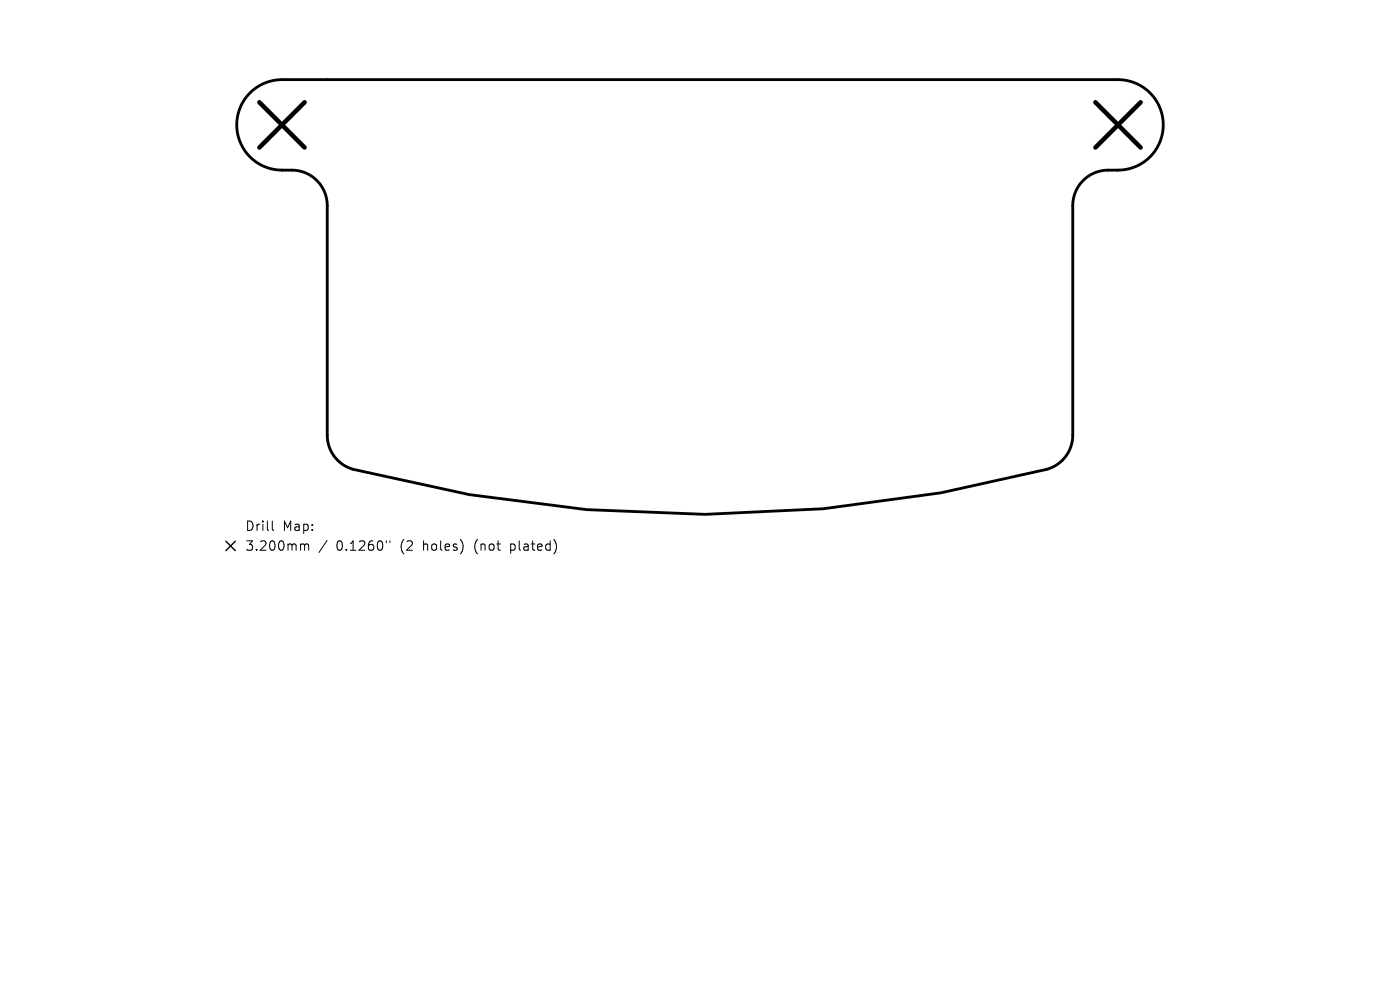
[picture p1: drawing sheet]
<svg xmlns="http://www.w3.org/2000/svg" width="297mm" height="210mm" viewBox="0 0 297 210" stroke-linecap="round" stroke-linejoin="round" font-family="sans-serif">
<defs><g id="words">
<g font-size="2.8">
<text x="51.9" y="112.9">Drill</text>
<text x="59.9" y="112.9">Map:</text>
<text x="51.9" y="117.1">3.200mm</text>
<text x="71.4" y="117.1">0.1260&quot;</text>
<text x="85.1" y="117.1">(2</text>
<text x="90.1" y="117.1">holes)</text>
<text x="101.1" y="117.1">(not</text>
<text x="108.9" y="117.1">plated)</text>
</g>
</g></defs>
<path d="M53 19.7a9.6 9.6 0 0 1 6.8-2.8h177.4a9.6 9.6 0 0 1 9.6 9.6 9.6 9.6 0 0 1-9.6 9.6 9.6 9.6 0 0 0-5.9 1 7.5 7.5 0 0 0-3.7 6.5v48.7a7.5 7.5 0 0 1-5.6 7.3l-22.4 4.9-24.9 3.4-25.1 1.2-25.1-1-24.9-3.2-24.6-5.3a7.5 7.5 0 0 1-5.6-7.3v-48.7a7.5 7.5 0 0 0-7.5-7.5 10.8 10.8 0 0 1-8.2-2.3 9.6 9.6 0 0 1-.7-14.1z" fill="none" stroke="#000" stroke-width=".6"/>
<path d="M55 21.7l9.6 9.6M64.6 21.7l-9.6 9.6M232.4 21.7l9.6 9.6M242 21.7l-9.6 9.6" fill="none" stroke="#000" stroke-width=".96"/>
<path d="M57.8 110.5v1.7l.3 .3M64.1 115.4h.2l.3 .3M64.6 115.7l.3-.3 .5 .1 .1 1.2M64.6 115.7v1M69.4 114.6l-1.7 2.6M82 114.7v.4M82.7 114.7v.4" fill="none" stroke="#000" stroke-width=".21"/>
<path d="M47.9 114.8l2 2M49.9 114.8l-2 2" fill="none" stroke="#000" stroke-width=".3"/>
<use href="#words"/>
</svg>
